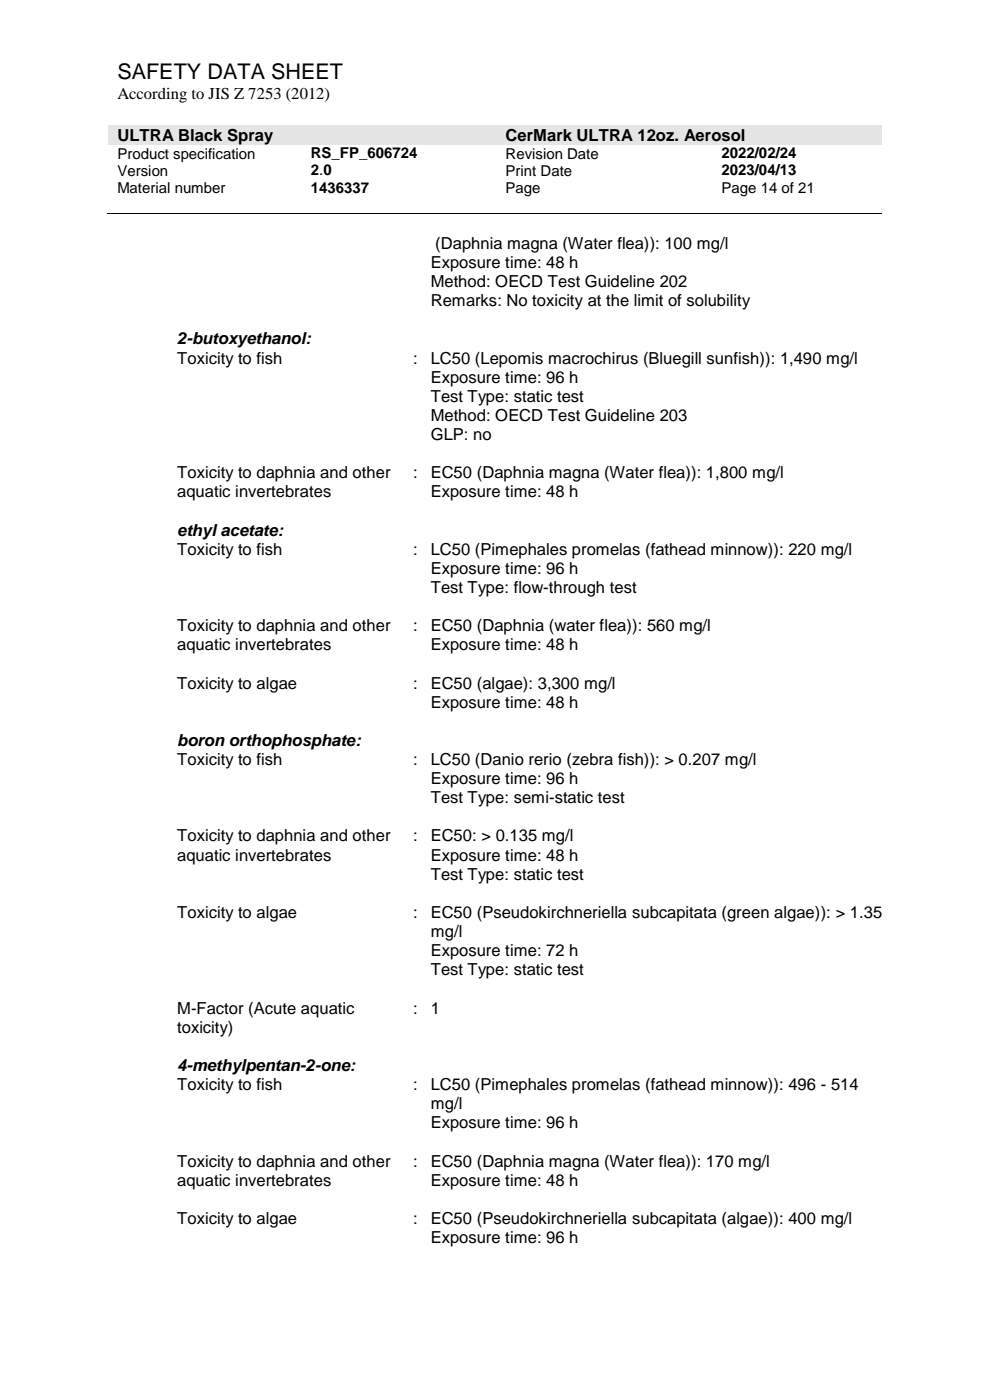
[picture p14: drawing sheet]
<svg xmlns="http://www.w3.org/2000/svg" width="210mm" height="297mm" viewBox="0 0 210 297" stroke-linecap="round" stroke-linejoin="round" font-family="sans-serif">
<defs><g id="words">
<text font-size="4.6" x="24.9" y="16.8">SAFETY DATA SHEET</text>
<g font-size="3.5">
<text x="24.9" y="21">According to JIS Z 7253 (2012)</text>
<text x="24.9" y="29.9">ULTRA Black Spray</text>
<text x="107.2" y="29.9">CerMark ULTRA 12oz. Aerosol</text>
<text x="92.3" y="52.8">(Daphnia magna (Water flea)): 100 mg/l</text>
<text x="91.4" y="56.8">Exposure time: 48 h</text>
<text x="91.4" y="60.9">Method: OECD Test Guideline 202</text>
<text x="91.4" y="64.9">Remarks: No toxicity at the limit of solubility</text>
<text x="37.6" y="73.1">2-butoxyethanol:</text>
<text x="37.6" y="77.1">Toxicity to fish</text>
<text x="87.6" y="77.1">:</text>
<text x="91.4" y="77.1">LC50 (Lepomis macrochirus (Bluegill sunfish)): 1,490 mg/l</text>
<text x="91.4" y="81.2">Exposure time: 96 h</text>
<text x="91.4" y="85.2">Test Type: static test</text>
<text x="91.4" y="89.3">Method: OECD Test Guideline 203</text>
<text x="91.4" y="93.4">GLP: no</text>
<text x="37.6" y="101.5">Toxicity to daphnia and other</text>
<text x="87.6" y="101.5">:</text>
<text x="91.4" y="101.5">EC50 (Daphnia magna (Water flea)): 1,800 mg/l</text>
<text x="37.6" y="105.5">aquatic invertebrates</text>
<text x="91.4" y="105.5">Exposure time: 48 h</text>
<text x="37.6" y="113.6">ethyl acetate:</text>
<text x="37.6" y="117.7">Toxicity to fish</text>
<text x="87.6" y="117.7">:</text>
<text x="91.4" y="117.7">LC50 (Pimephales promelas (fathead minnow)): 220 mg/l</text>
<text x="91.4" y="121.8">Exposure time: 96 h</text>
<text x="91.4" y="125.8">Test Type: flow-through test</text>
<text x="37.6" y="133.9">Toxicity to daphnia and other</text>
<text x="37.6" y="138">aquatic invertebrates</text>
<text x="87.6" y="133.9">:</text>
<text x="91.4" y="133.9">EC50 (Daphnia (water flea)): 560 mg/l</text>
<text x="91.4" y="138">Exposure time: 48 h</text>
<text x="37.6" y="146.1">Toxicity to algae</text>
<text x="87.6" y="146.1">:</text>
<text x="91.4" y="146.1">EC50 (algae): 3,300 mg/l</text>
<text x="91.4" y="150.2">Exposure time: 48 h</text>
<text x="37.6" y="158.3">boron orthophosphate:</text>
<text x="37.6" y="162.3">Toxicity to fish</text>
<text x="87.6" y="162.3">:</text>
<text x="91.4" y="162.3">LC50 (Danio rerio (zebra fish)): &gt; 0.207 mg/l</text>
<text x="91.4" y="166.4">Exposure time: 96 h</text>
<text x="91.4" y="170.5">Test Type: semi-static test</text>
<text x="37.6" y="178.5">Toxicity to daphnia and other</text>
<text x="87.6" y="178.5">:</text>
<text x="91.4" y="178.5">EC50: &gt; 0.135 mg/l</text>
<text x="37.6" y="182.6">aquatic invertebrates</text>
<text x="91.4" y="182.6">Exposure time: 48 h</text>
<text x="91.4" y="186.7">Test Type: static test</text>
<text x="37.6" y="194.8">Toxicity to algae</text>
<text x="87.6" y="194.8">:</text>
<text x="91.4" y="194.8">EC50 (Pseudokirchneriella subcapitata (green algae)): &gt; 1.35</text>
<text x="91.4" y="198.9">mg/l</text>
<text x="91.4" y="202.9">Exposure time: 72 h</text>
<text x="91.4" y="207">Test Type: static test</text>
<text x="37.6" y="215.1">M-Factor (Acute aquatic</text>
<text x="87.6" y="215.1">:</text>
<text x="91.4" y="215.1">1</text>
<text x="37.6" y="219.2">toxicity)</text>
<text x="37.6" y="227.2">4-methylpentan-2-one:</text>
<text x="37.6" y="231.3">Toxicity to fish</text>
<text x="87.6" y="231.3">:</text>
<text x="91.4" y="231.3">LC50 (Pimephales promelas (fathead minnow)): 496 - 514</text>
<text x="91.4" y="235.4">mg/l</text>
<text x="91.4" y="239.4">Exposure time: 96 h</text>
<text x="37.6" y="247.6">Toxicity to daphnia and other</text>
<text x="37.6" y="251.6">aquatic invertebrates</text>
<text x="87.6" y="247.6">:</text>
<text x="91.4" y="247.6">EC50 (Daphnia magna (Water flea)): 170 mg/l</text>
<text x="91.4" y="251.6">Exposure time: 48 h</text>
<text x="37.6" y="259.7">Toxicity to algae</text>
<text x="87.6" y="259.7">:</text>
<text x="91.4" y="259.7">EC50 (Pseudokirchneriella subcapitata (algae)): 400 mg/l</text>
<text x="91.4" y="263.8">Exposure time: 96 h</text>
</g>
<g font-size="3.2">
<text x="24.9" y="33.7">Product specification</text>
<text x="65.9" y="33.6">RS_FP_606724</text>
<text x="107.2" y="33.7">Revision Date</text>
<text x="153.1" y="33.6">2022/02/24</text>
<text x="24.9" y="37.3">Version</text>
<text x="24.9" y="40.9">Material number</text>
<text x="65.9" y="37.2">2.0</text>
<text x="65.9" y="40.9">1436337</text>
<text x="107.2" y="37.3">Print Date</text>
<text x="107.2" y="40.9">Page</text>
<text x="153.1" y="37.2">2023/04/13</text>
<text x="153.1" y="40.9">Page 14 of 21</text>
</g>
</g></defs>
<g fill="#e5e5e5">
<path d="M23 26.6h82.3v4.1h-82.3z" fill-rule="evenodd"/>
<path d="M24.9 26.6h78.5v4.1h-78.5z" fill-rule="evenodd"/>
<path d="M105.3 26.6h81.8v4.1h-81.8z" fill-rule="evenodd"/>
<path d="M107.2 26.6h78v4.1h-78z" fill-rule="evenodd"/>
</g>
<path d="M22.7 45.4h164.4" fill="none" stroke="#000" stroke-width=".21"/>
<g fill="#000">
<path d="M63.8 45.3h.1v.2h-.1z" fill-rule="evenodd"/>
<path d="M105.1 45.3h.2v.2h-.2z" fill-rule="evenodd"/>
<path d="M150.9 45.3h.2v.2h-.2z" fill-rule="evenodd"/>
</g>
<use href="#words"/>
</svg>
